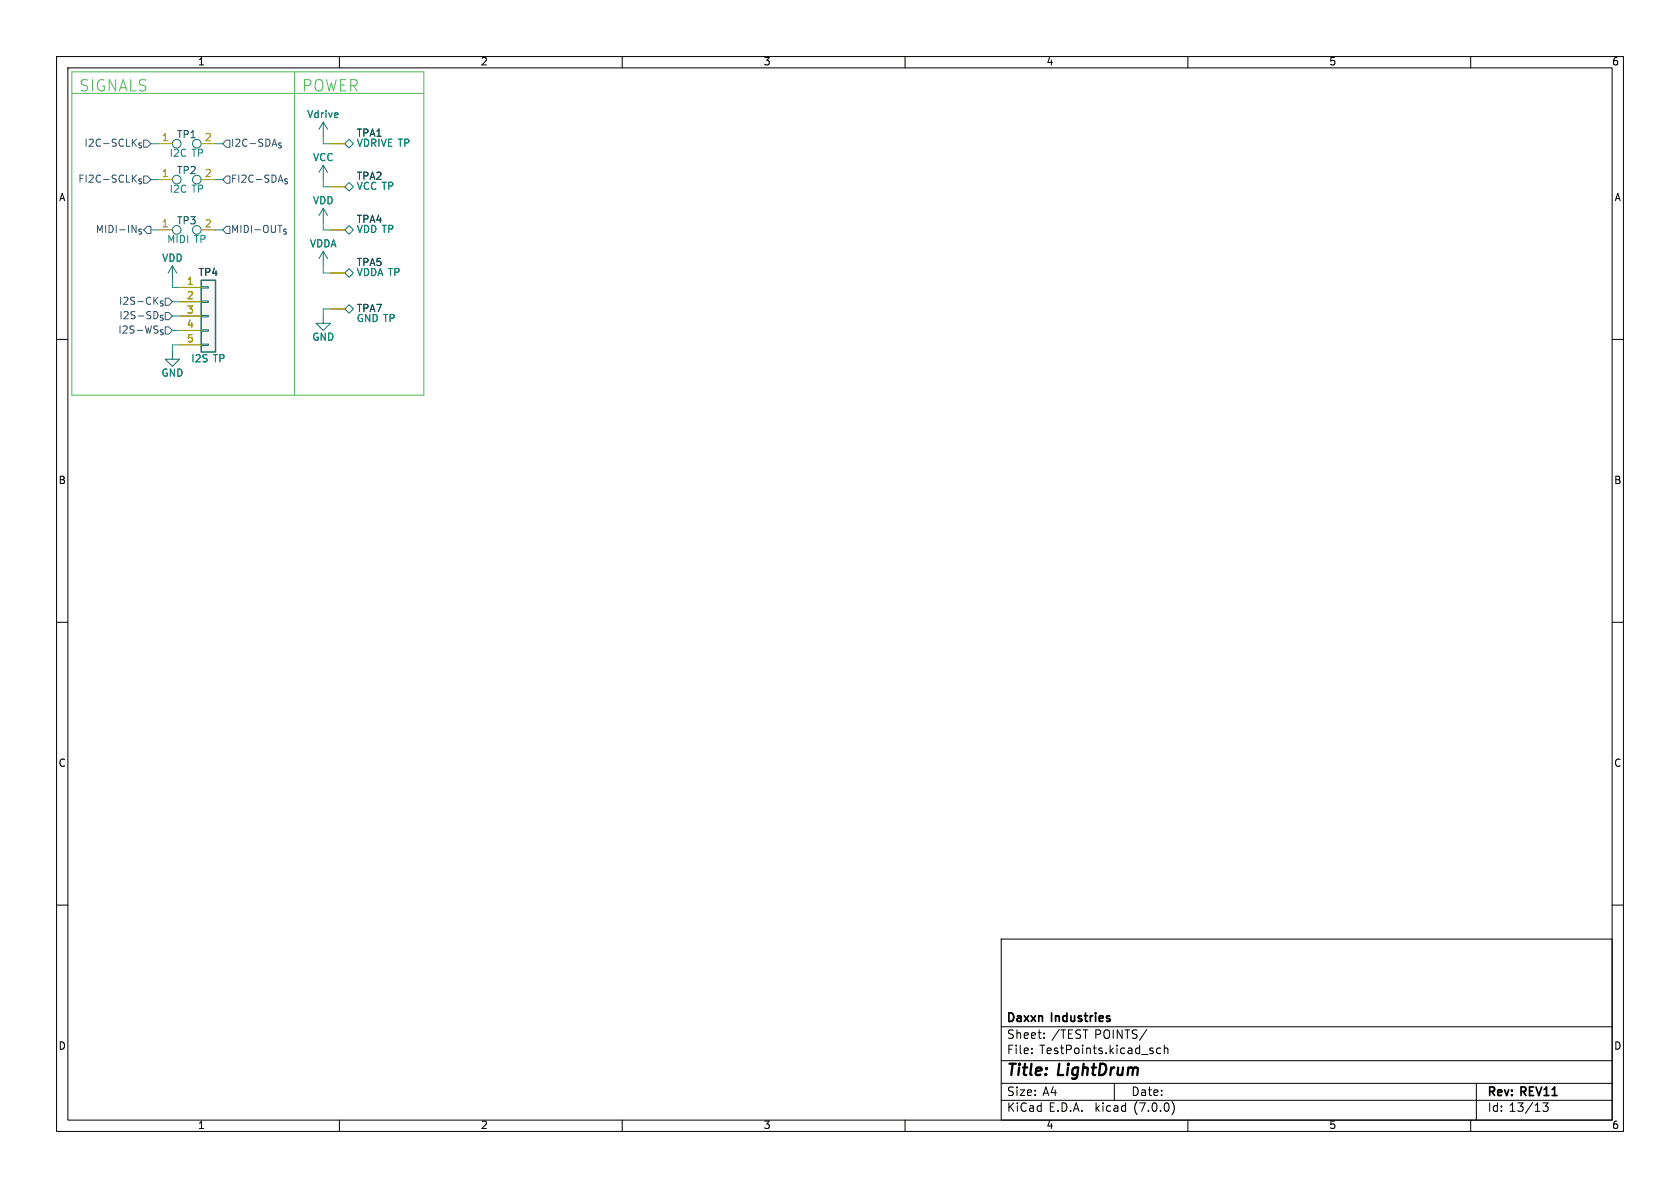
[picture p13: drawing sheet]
<svg xmlns="http://www.w3.org/2000/svg" width="297mm" height="210mm" viewBox="0 0 297 210" stroke-linecap="round" stroke-linejoin="round" font-family="sans-serif">
<defs><g id="words">
<g font-size="2.8" fill="#4eb955">
<text x="14" y="16.5">SIGNALS</text>
<text x="53.3" y="16.5">POWER</text>
</g>
<g font-size="2.8">
<text x="178" y="190.8">Title:</text>
<text x="187.1" y="190.8">LightDrum</text>
</g>
<g font-size="2.1">
<text x="178" y="183.9">Sheet:</text>
<text x="178" y="181.1">Daxxn</text>
<text x="185.9" y="183.9">/TEST</text>
<text x="186" y="181.1">Industries</text>
<text x="193.5" y="183.9">POINTS/</text>
<text x="178" y="186.6">File:</text>
<text x="183.8" y="186.6">TestPoints.kicad_sch</text>
<text x="178" y="196.8">KiCad</text>
<text x="178" y="194">Size:</text>
<text x="184.3" y="194">A4</text>
<text x="185.4" y="196.8">E.D.A.</text>
<text x="193.7" y="196.8">kicad</text>
<text x="200" y="194">Date:</text>
<text x="200.6" y="196.8">(7.0.0)</text>
<text x="263" y="194.2">Rev:</text>
<text x="263" y="196.8">Id: 13/13</text>
<text x="269" y="194.2">REV11</text>
</g>
<g font-size="1.8">
<text x="35" y="11.8">1</text>
<text x="85" y="11.8">2</text>
<text x="135" y="11.8">3</text>
<text x="185" y="11.8">4</text>
<text x="235" y="11.8">5</text>
<text x="285" y="11.8">6</text>
<text x="10.4" y="35.8">A</text>
<text x="285.4" y="35.8">A</text>
<text x="10.3" y="85.8">B</text>
<text x="285.3" y="85.8">B</text>
<text x="10.3" y="135.8">C</text>
<text x="285.3" y="135.8">C</text>
<text x="10.3" y="185.8">D</text>
<text x="285.3" y="185.8">D</text>
<text x="35" y="199.8">1</text>
<text x="85" y="199.8">2</text>
<text x="135" y="199.8">3</text>
<text x="185" y="199.8">4</text>
<text x="235" y="199.8">5</text>
<text x="285" y="199.8">6</text>
</g>
<g font-size="1.8" fill="#128875">
<text x="54.2" y="21.1">Vdrive</text>
<text x="29.9" y="28">I2C TP</text>
<text x="55.3" y="28.8">VCC</text>
<text x="63" y="24.4">TPA1</text>
<text x="63" y="26.2">VDRIVE TP</text>
<text x="29.9" y="34.4">I2C TP</text>
<text x="63" y="32.1">TPA2</text>
<text x="63" y="33.8">VCC TP</text>
<text x="55.3" y="36.4">VDD</text>
<text x="63" y="39.7">TPA4</text>
<text x="63" y="41.5">VDD TP</text>
<text x="28.6" y="46.5">VDD</text>
<text x="29.5" y="43.2">MIDI TP</text>
<text x="54.7" y="44">VDDA</text>
<text x="63" y="47.3">TPA5</text>
<text x="63" y="49.1">VDDA TP</text>
<text x="63" y="55.4">TPA7</text>
<text x="63" y="57.2">GND TP</text>
<text x="33.8" y="64.3">I2S</text>
<text x="37.7" y="64.3">TP</text>
<text x="55.2" y="60.5">GND</text>
<text x="28.5" y="66.9">GND</text>
</g>
<g font-size="1.8" fill="#345372">
<text x="14.7" y="26.2">I2C-SCLK_{S}</text>
<text x="40.8" y="26.2">I2C-SDA_{S}</text>
<text x="13.6" y="32.6">FI2C-SCLK_{S}</text>
<text x="40.8" y="32.6">FI2C-SDA_{S}</text>
<text x="16.7" y="41.5">MIDI-IN_{S}</text>
<text x="40.8" y="41.5">MIDI-OUT_{S}</text>
<text x="20.7" y="59.2">I2S-WS_{S}</text>
<text x="20.8" y="54.2">I2S-CK_{S}</text>
<text x="20.9" y="56.7">I2S-SD_{S}</text>
</g>
<g font-size="1.8" fill="#8c5a0a">
<text x="28.5" y="25.1">1</text>
<text x="36.2" y="25.1">2</text>
<text x="28.5" y="31.5">1</text>
<text x="36.2" y="31.5">2</text>
<text x="28.5" y="40.4">1</text>
<text x="36.2" y="40.4">2</text>
<text x="33" y="50.5">1</text>
<text x="33" y="53.1">2</text>
<text x="33" y="55.6">3</text>
<text x="33" y="58.2">4</text>
<text x="33" y="60.7">5</text>
</g>
<g font-size="1.8" fill="#005550">
<text x="31.2" y="24.7">TP1</text>
<text x="31.2" y="31.1">TP2</text>
<text x="31.2" y="39.9">TP3</text>
<text x="35" y="49.1">TP4</text>
</g>
</g></defs>
<g fill="none" stroke="#000" stroke-width=".18">
<path d="M10 10h277v190h-277zM12 12h273v186h-273zM60 10v2M110 10v2M160 10v2M210 10v2M260 10v2M10 60h2M285 60h2M10 110h2M285 110h2M10 160h2"/>
<path d="M285 160h2M177 166h108v32h-108zM60 198v2M110 198v2M160 198v2M177 194.5h108M177 191.5h108M177 187.5h108M177 181.5h108M182.4 186.1v.2M182.4 185.3v.2M184.6 183.4v.2"/>
<path d="M184.6 182.6v.2M197 191.5v3M202.7 182l-1.3 1.9M205.2 185.3h-.4l-.3 .2v.5l.1 .2h.6M205.8 185.4l.2-.1h.4l.1 1M205.8 184.8v1.5M207.2 194.7a1.72 1.72 0 0 1 0 2.3M210 198v2M260 198v2M261 191.5v6.5M273.7 195l-.5 .5 .4 .2v.6l-.2 .2h-.4l-.2-.2"/>
</g>
<path d="M35.6 49.5h2.5v12.7h-2.5z" fill="#f7f7f7" stroke="#f7f7f7" stroke-width=".18"/>
<g fill="none" stroke="#187164" stroke-width=".18">
<path d="M57.1 29.2l-.7 1.3M57.1 21.6v2.5M57.1 29.2v2.6M57.1 36.8v2.6M57.1 29.2l.8 1.3M57.1 21.6l-.7 1.3M57.1 21.6l.8 1.3M57.1 36.8l-.7 1.3M57.1 36.8l.8 1.3M61 33l.7-.7 .8 .7-.8 .8zM61 25.4l.7-.8 .8 .8-.8 .8zM30.5 47l-.8 1.3"/>
<path d="M30.5 47v2.5M30.5 47l.7 1.3M35.6 58.3h1.2v.2h-1.2zM35.6 55.8h1.2v.2h-1.2zM35.6 53.2h1.2v.3h-1.2zM35.6 50.7h1.2v.2h-1.2zM57.1 55.9v1.3h1.3l-1.3 1.2-1.2-1.2h1.2M57.1 44.5v2.5M57.1 44.5l-.7 1.2M57.1 44.5l.8 1.2M61 40.6l.7-.7 .8 .7-.8 .8zM61 54.6l.7-.8 .8 .8-.8 .8z"/>
<path d="M61 48.3l.7-.8 .8 .8-.8 .7zM30.5 62.2v1.3h1.2l-1.2 1.3-1.3-1.3h1.3M35.6 60.8h1.2v.3h-1.2z"/>
<circle cx="31.2" cy="25.4" r=".76"/>
<circle cx="31.2" cy="31.7" r=".76"/>
<circle cx="34.8" cy="31.7" r=".76"/>
<circle cx="34.8" cy="25.4" r=".76"/>
<circle cx="31.2" cy="40.6" r=".76"/>
<circle cx="34.8" cy="40.6" r=".76"/>
</g>
<path d="M35.6 49.5h2.5v12.7h-2.5z" fill="none" stroke="#187164" stroke-width=".25"/>
<g fill="none" stroke="#a0a006" stroke-width=".18">
<path d="M27.9 31.8h2.6M27.9 25.4h2.6M35.6 31.8h2.5M35.6 25.4h2.5M58.4 33h2.6M58.4 25.4h2.6M27.9 40.6h2.6M31.7 50.8h3.9M31.7 53.3h3.9M31.7 55.9h3.9M31.7 58.4h3.9M35.6 40.6h2.5"/>
<path d="M58.4 40.6h2.6M58.4 54.6h2.6M58.4 48.3h2.6M31.7 61h3.9"/>
</g>
<path d="M25.4 24.8h.6l.7 .6-.7 .6h-.6zM25.4 31.1h.6l.7 .7-.7 .6h-.6zM39.4 25.4l.6-.6h.6v1.2h-.6zM40 31.1h.6v1.3h-.6l-.6-.6zM29.2 52.7h.6l.7 .6-.7 .7h-.6zM39.4 40.6l.6-.6h.6v1.3h-.6z" fill="none" stroke="#345372" stroke-width=".18"/>
<path d="M12.7 12.7h62.2v57.2h-62.2zM12.7 16.5h62.2M52.1 12.7v57.2" fill="none" stroke="#4eb955" stroke-width=".18"/>
<g fill="none" stroke="#0b7fb0" stroke-width=".18">
<path d="M26.7 25.4h1.2M26.7 31.8h1.2M38.1 25.4h1.3M38.1 31.8h1.3M57.1 24.1v1.3h1.3M57.1 31.8v1.2h1.3M57.1 39.4v1.2h1.3M26.7 40.6h1.2M30.5 58.4h1.2M30.5 55.9h1.2M30.5 53.3h1.2M30.5 49.5v1.3h1.2"/>
<path d="M38.1 40.6h1.3M57.1 47v1.3h1.3M58.4 54.6h-1.3v1.3M31.7 61h-1.2v1.2"/>
</g>
<use href="#words"/>
</svg>
